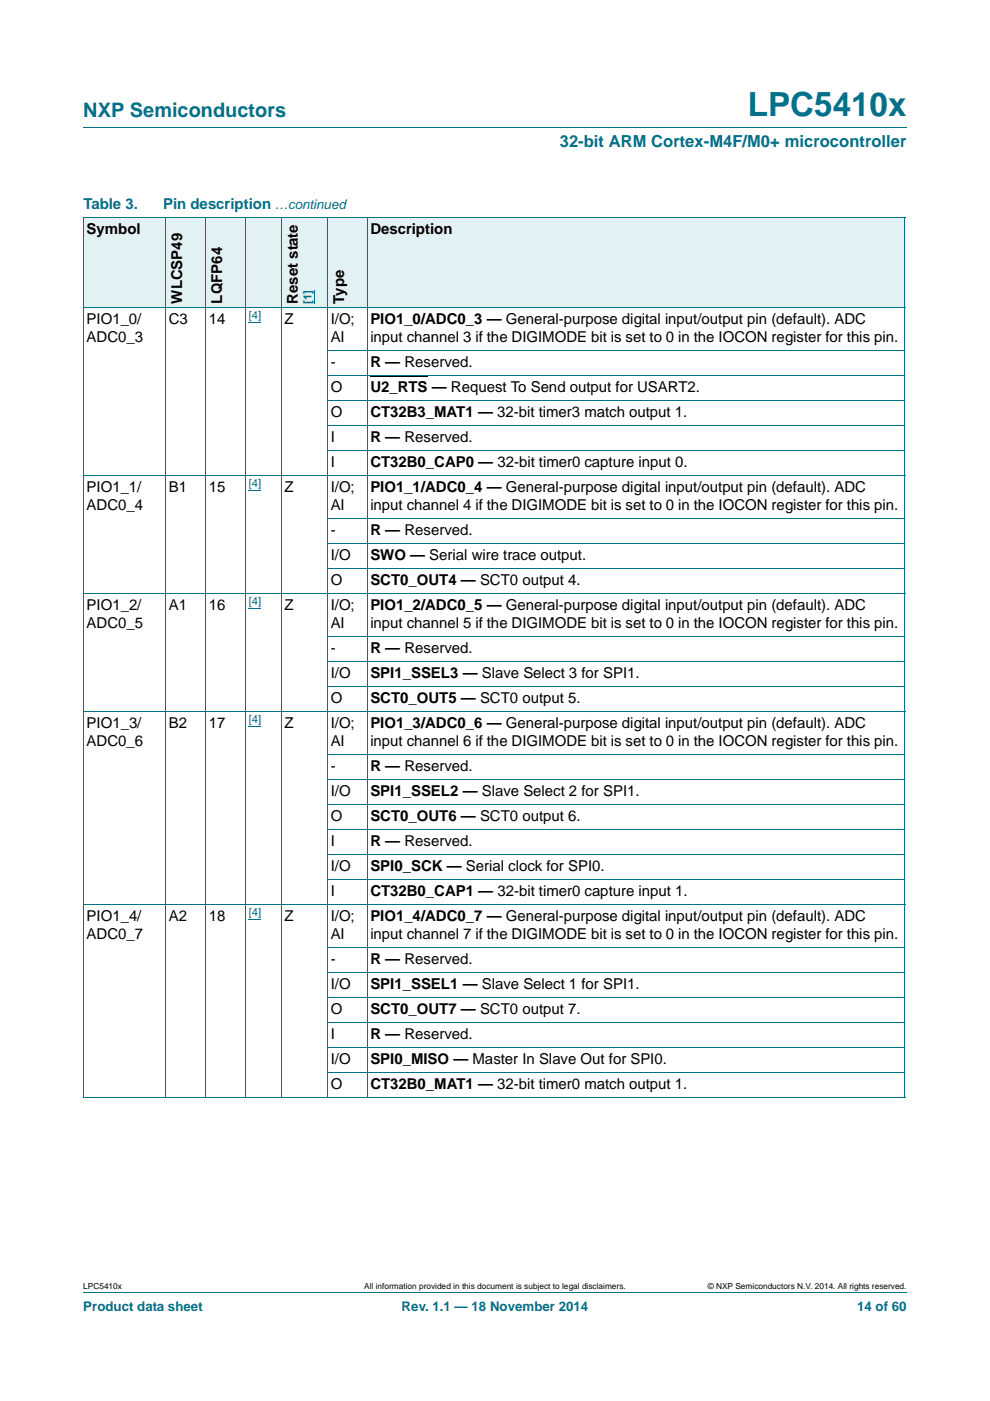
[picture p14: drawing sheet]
<svg xmlns="http://www.w3.org/2000/svg" width="210mm" height="297mm" viewBox="0 0 210 297" stroke-linecap="round" stroke-linejoin="round" font-family="sans-serif">
<defs><g id="words">
<text font-size="7" fill="#00718a" x="158.6" y="24.6">LPC5410x</text>
<text font-size="4.2" fill="#00718a" x="17.7" y="24.9">NXP Semiconductors</text>
<text font-size="3.5" fill="#00718a" x="118.7" y="31.1">32-bit ARM Cortex-M4F/M0+ microcontroller</text>
<g font-size="3.2" fill="#00718a">
<text x="17.7" y="44.3">Table 3.</text>
<text x="34.6" y="44.3">Pin description</text>
</g>
<g font-size="3.2">
<text x="18.4" y="49.6">Symbol</text>
<text x="78.5" y="49.6">Description</text>
<text x="38.6" y="64.4" transform="rotate(-90 38.6 64.4)">WLCSP49</text>
<text x="47.1" y="64.4" transform="rotate(-90 47.1 64.4)">LQFP64</text>
<text x="63.2" y="64.4" transform="rotate(-90 63.2 64.4)">Reset state</text>
<text x="73" y="64.4" transform="rotate(-90 73 64.4)">Type</text>
<text x="18.4" y="68.6">PIO1_0/</text>
<text x="35.8" y="68.6">C3</text>
<text x="44.3" y="68.6">14</text>
<text x="60.3" y="68.6">Z</text>
<text x="70.1" y="68.6">I/O;</text>
<text x="78.6" y="68.6">PIO1_0/ADC0_3 — General-purpose digital input/output pin (default). ADC</text>
<text x="18.4" y="72.5">ADC0_3</text>
<text x="70.1" y="72.5">AI</text>
<text x="70.1" y="77.8">-</text>
<text x="78.6" y="72.5">input channel 3 if the DIGIMODE bit is set to 0 in the IOCON register for this pin.</text>
<text x="78.6" y="77.8">R — Reserved.</text>
<text x="70.1" y="83.1">O</text>
<text x="78.6" y="83.1">U2_RTS — Request To Send output for USART2.</text>
<text x="70.1" y="88.4">O</text>
<text x="78.6" y="88.4">CT32B3_MAT1 — 32-bit timer3 match output 1.</text>
<text x="70.1" y="93.7">I</text>
<text x="78.6" y="93.7">R — Reserved.</text>
<text x="70.1" y="99">I</text>
<text x="78.6" y="99">CT32B0_CAP0 — 32-bit timer0 capture input 0.</text>
<text x="18.4" y="104.2">PIO1_1/</text>
<text x="35.8" y="104.2">B1</text>
<text x="44.3" y="104.2">15</text>
<text x="60.3" y="104.2">Z</text>
<text x="70.1" y="104.2">I/O;</text>
<text x="78.6" y="104.2">PIO1_1/ADC0_4 — General-purpose digital input/output pin (default). ADC</text>
<text x="18.4" y="108.1">ADC0_4</text>
<text x="70.1" y="108.1">AI</text>
<text x="70.1" y="113.4">-</text>
<text x="78.6" y="108.1">input channel 4 if the DIGIMODE bit is set to 0 in the IOCON register for this pin.</text>
<text x="78.6" y="113.4">R — Reserved.</text>
<text x="70.1" y="118.7">I/O</text>
<text x="78.6" y="118.7">SWO — Serial wire trace output.</text>
<text x="70.1" y="124">O</text>
<text x="78.6" y="124">SCT0_OUT4 — SCT0 output 4.</text>
<text x="18.4" y="129.3">PIO1_2/</text>
<text x="35.8" y="129.3">A1</text>
<text x="44.3" y="129.3">16</text>
<text x="60.3" y="129.3">Z</text>
<text x="70.1" y="129.3">I/O;</text>
<text x="78.6" y="129.3">PIO1_2/ADC0_5 — General-purpose digital input/output pin (default). ADC</text>
<text x="18.4" y="133.2">ADC0_5</text>
<text x="70.1" y="133.2">AI</text>
<text x="78.6" y="133.2">input channel 5 if the DIGIMODE bit is set to 0 in the IOCON register for this pin.</text>
<text x="70.1" y="138.5">-</text>
<text x="70.1" y="143.7">I/O</text>
<text x="78.6" y="138.5">R — Reserved.</text>
<text x="78.6" y="143.7">SPI1_SSEL3 — Slave Select 3 for SPI1.</text>
<text x="70.1" y="149.1">O</text>
<text x="78.6" y="149.1">SCT0_OUT5 — SCT0 output 5.</text>
<text x="18.4" y="154.3">PIO1_3/</text>
<text x="35.8" y="154.3">B2</text>
<text x="44.3" y="154.3">17</text>
<text x="60.3" y="154.3">Z</text>
<text x="70.1" y="154.3">I/O;</text>
<text x="78.6" y="154.3">PIO1_3/ADC0_6 — General-purpose digital input/output pin (default). ADC</text>
<text x="18.4" y="158.2">ADC0_6</text>
<text x="70.1" y="158.2">AI</text>
<text x="78.6" y="158.2">input channel 6 if the DIGIMODE bit is set to 0 in the IOCON register for this pin.</text>
<text x="70.1" y="163.5">-</text>
<text x="78.6" y="163.5">R — Reserved.</text>
<text x="70.1" y="168.8">I/O</text>
<text x="78.6" y="168.8">SPI1_SSEL2 — Slave Select 2 for SPI1.</text>
<text x="70.1" y="174.1">O</text>
<text x="70.2" y="179.4">I</text>
<text x="78.6" y="174.1">SCT0_OUT6 — SCT0 output 6.</text>
<text x="78.6" y="179.4">R — Reserved.</text>
<text x="70.2" y="184.7">I/O</text>
<text x="78.6" y="184.7">SPI0_SCK — Serial clock for SPI0.</text>
<text x="70.2" y="190">I</text>
<text x="78.6" y="190">CT32B0_CAP1 — 32-bit timer0 capture input 1.</text>
<text x="18.4" y="195.3">PIO1_4/</text>
<text x="35.8" y="195.3">A2</text>
<text x="44.3" y="195.3">18</text>
<text x="60.3" y="195.3">Z</text>
<text x="70.1" y="195.3">I/O;</text>
<text x="78.6" y="195.3">PIO1_4/ADC0_7 — General-purpose digital input/output pin (default). ADC</text>
<text x="18.4" y="199.1">ADC0_7</text>
<text x="70.1" y="199.1">AI</text>
<text x="78.6" y="199.1">input channel 7 if the DIGIMODE bit is set to 0 in the IOCON register for this pin.</text>
<text x="70.1" y="204.4">-</text>
<text x="70.1" y="209.7">I/O</text>
<text x="78.6" y="204.4">R — Reserved.</text>
<text x="78.6" y="209.7">SPI1_SSEL1 — Slave Select 1 for SPI1.</text>
<text x="70.1" y="215">O</text>
<text x="78.6" y="215">SCT0_OUT7 — SCT0 output 7.</text>
<text x="70.2" y="220.3">I</text>
<text x="78.6" y="220.3">R — Reserved.</text>
<text x="70.2" y="225.6">I/O</text>
<text x="78.6" y="225.6">SPI0_MISO — Master In Slave Out for SPI0.</text>
<text x="70.2" y="230.9">O</text>
<text x="78.6" y="230.9">CT32B0_MAT1 — 32-bit timer0 match output 1.</text>
</g>
<g font-size="2.8" fill="#00718a">
<text x="58.3" y="44.3">…continued</text>
<text x="17.7" y="277.9">Product data sheet</text>
<text x="85.2" y="277.9">Rev. 1.1 — 18 November 2014</text>
<text x="181.8" y="277.9">14 of 60</text>
</g>
<g font-size="2.4" fill="#00f">
<text x="66.1" y="64.4" transform="rotate(-90 66.1 64.4)">[1]</text>
<text x="52.7" y="67.6">[4]</text>
<text x="52.7" y="103.3">[4]</text>
<text x="52.7" y="128.3">[4]</text>
<text x="52.7" y="153.4">[4]</text>
<text x="52.7" y="194.3">[4]</text>
</g>
<g font-size="1.8">
<text x="17.7" y="273.3">LPC5410x</text>
<text x="77.2" y="273.3">All information provided in this document is subject to legal disclaimers.</text>
<text x="150.1" y="273.3">© NXP Semiconductors N.V. 2014. All rights reserved.</text>
</g>
</g></defs>
<path d="M17.7 27h174.6M17.7 273.9h174.6" fill="none" stroke="#00718a" stroke-width=".21"/>
<path d="M52.7 68.4h2.7M52.7 104h2.7M52.7 129h2.7M52.7 154.1h2.7M52.7 195h2.7" fill="none" stroke="#00f" stroke-width=".21"/>
<path d="M78.5 79.8h12.2" fill="none" stroke="#000" stroke-width=".34"/>
<g fill="#e2f1f4">
<path d="M17.7 46h17.4v19.1h-17.4z"/>
<path d="M35.1 46h8.5v19.1h-8.5z"/>
<path d="M43.6 46h8.4v19.1h-8.4z"/>
<path d="M52 46h17.4v19.1h-17.4z"/>
</g>
<path d="M66.8 61.5v2.9" fill="none" stroke="#00f" stroke-width=".21"/>
<g fill="#e2f1f4">
<path d="M69.4 46h8.5v19.1h-8.5z"/>
<path d="M77.9 46h114v19.1h-114z"/>
</g>
<g fill="none" stroke="#00718a" stroke-width=".21">
<path d="M17.6 46h174.4M17.7 46.1v186.5M35.1 46v186.7M43.6 46v186.7M52.1 46v186.7M59.7 46v186.7M69.5 46v186.7M77.9 46v186.7M191.9 46.1v186.5M17.6 65.1h174.4M69.4 74.3h122.6M69.4 79.6h122.6"/>
<path d="M69.4 84.8h122.6M69.4 90.1h122.6M69.4 95.4h122.6M17.6 100.7h174.4M69.4 109.9h122.6M69.4 115.2h122.6M17.6 125.8h174.4M69.4 120.5h122.6M69.4 134.9h122.6M17.6 150.8h174.4M69.4 140.2h122.6M69.4 145.5h122.6"/>
<path d="M69.4 160h122.6M69.4 165.3h122.6M69.4 170.6h122.6M69.4 175.9h122.6M17.6 191.7h174.4M69.4 181.2h122.6M69.4 186.4h122.6M69.4 200.9h122.6M69.4 206.2h122.6M69.4 211.5h122.6M69.4 216.8h122.6M17.6 232.7h174.4"/>
<path d="M69.4 222.1h122.6M69.4 227.4h122.6"/>
</g>
<use href="#words"/>
</svg>
